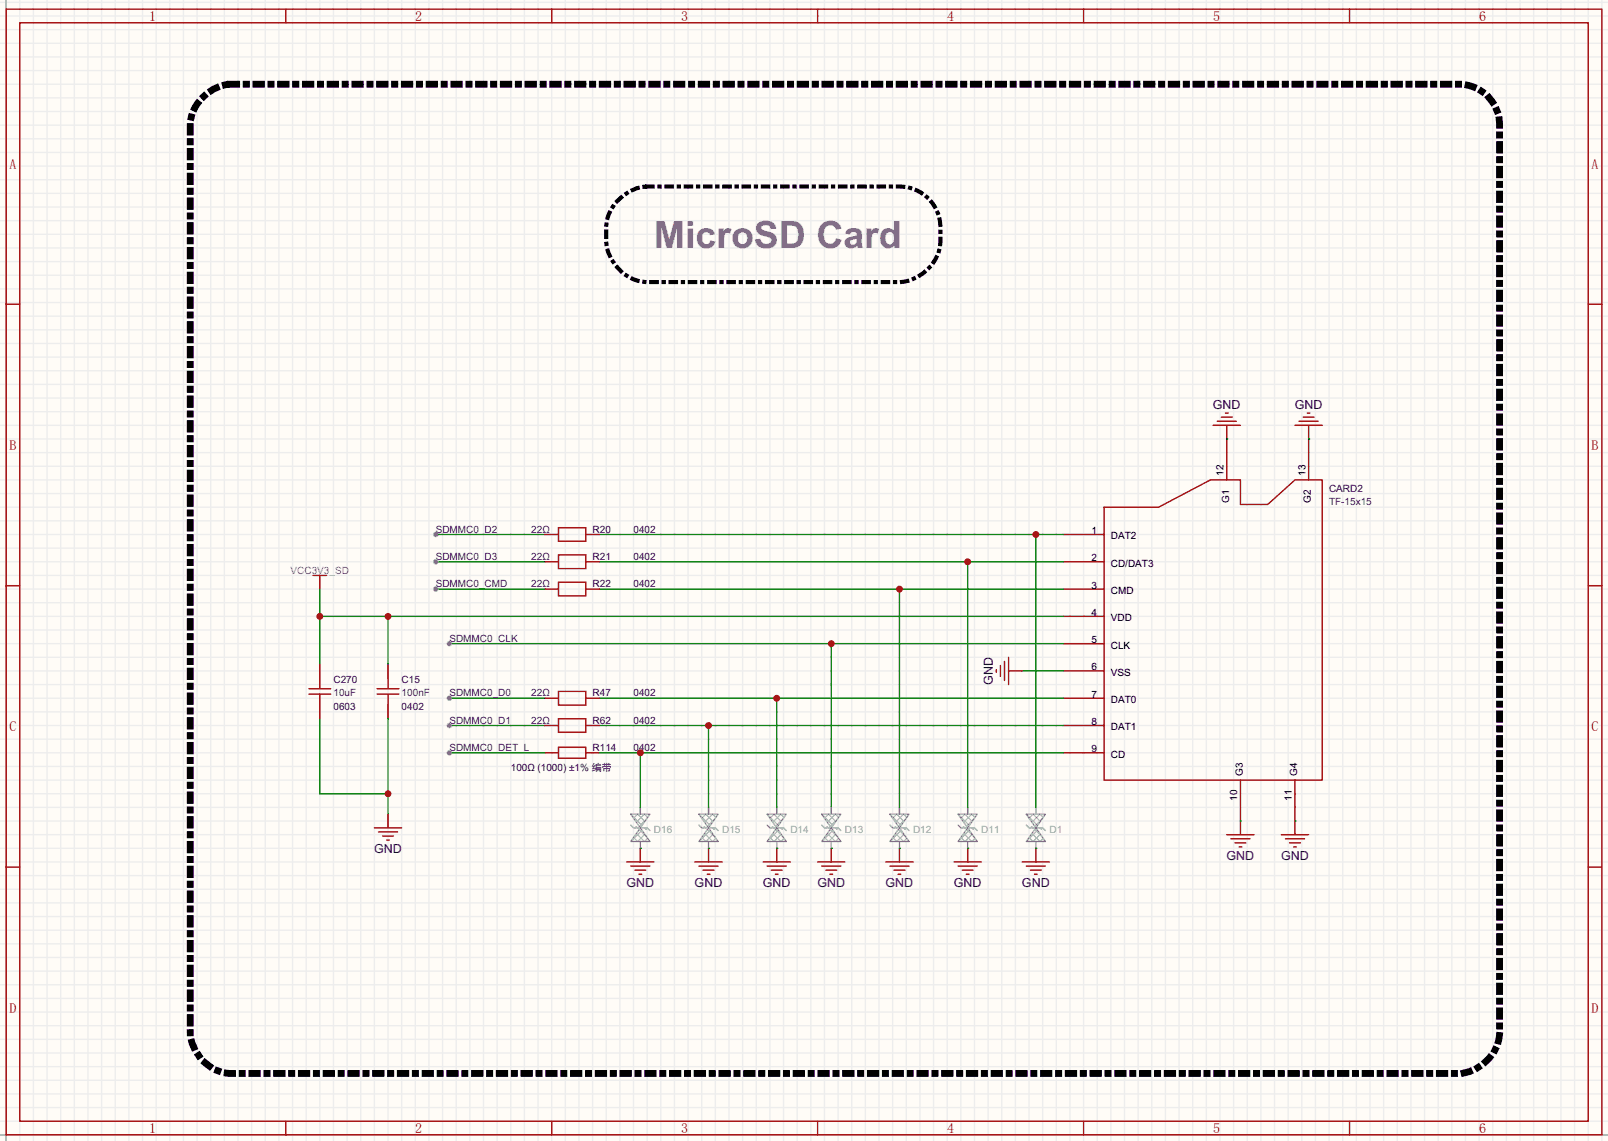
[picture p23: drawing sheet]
<svg xmlns="http://www.w3.org/2000/svg" width="299mm" height="212mm" viewBox="0 0 299 212" stroke-linecap="round" stroke-linejoin="round" font-family="sans-serif">
<defs><g id="words">
<text font-size="7" fill="#93c" x="121.8" y="46.2">MicroSD Card</text>
<g font-size="2.6" fill="#a00000">
<text x="27.8" y="3.9">1</text>
<text x="77.3" y="3.9">2</text>
<text x="126.9" y="3.9">3</text>
<text x="176.4" y="3.9">4</text>
<text x="225.9" y="3.9">5</text>
<text x="275.4" y="3.9">6</text>
<text x="1.8" y="31.4">A</text>
<text x="296.4" y="31.4">A</text>
<text x="1.8" y="83.8">B</text>
<text x="296.4" y="83.8">B</text>
<text x="1.8" y="136.2">C</text>
<text x="296.4" y="136.2">C</text>
<text x="1.8" y="188.6">D</text>
<text x="296.4" y="188.6">D</text>
<text x="27.8" y="210.9">1</text>
<text x="77.3" y="210.9">2</text>
<text x="126.9" y="210.9">3</text>
<text x="176.4" y="210.9">4</text>
<text x="225.9" y="210.9">5</text>
<text x="275.4" y="210.9">6</text>
</g>
<g font-size="2.3" fill="#000080">
<text x="225.9" y="76.2">GND</text>
<text x="241.1" y="76.2">GND</text>
<text x="184.9" y="127.5" transform="rotate(-90 184.9 127.5)">GND</text>
<text x="69.7" y="158.8">GND</text>
<text x="228.4" y="160">GND</text>
<text x="238.6" y="160">GND</text>
<text x="116.7" y="165.1">GND</text>
<text x="129.4" y="165.1">GND</text>
<text x="142.1" y="165.1">GND</text>
<text x="152.2" y="165.1">GND</text>
<text x="164.9" y="165.1">GND</text>
<text x="177.6" y="165.1">GND</text>
<text x="190.3" y="165.1">GND</text>
</g>
<g font-size="1.9">
<text x="227.9" y="88.6" transform="rotate(-90 227.9 88.6)">12</text>
<text x="243.1" y="88.6" transform="rotate(-90 243.1 88.6)">13</text>
<text x="228.9" y="93.6" transform="rotate(-90 228.9 93.6)">G1</text>
<text x="244.1" y="93.6" transform="rotate(-90 244.1 93.6)">G2</text>
<text x="203.3" y="99.4">1</text>
<text x="206.9" y="100.4">DAT2</text>
<text x="203.3" y="104.5">2</text>
<text x="206.9" y="105.5">CD/DAT3</text>
<text x="203.3" y="109.6">3</text>
<text x="206.9" y="110.6">CMD</text>
<text x="203.3" y="114.6">4</text>
<text x="203.3" y="119.7">5</text>
<text x="206.9" y="115.6">VDD</text>
<text x="203.3" y="124.8">6</text>
<text x="206.9" y="120.7">CLK</text>
<text x="206.9" y="125.8">VSS</text>
<text x="203.3" y="129.9">7</text>
<text x="206.9" y="130.9">DAT0</text>
<text x="203.3" y="135">8</text>
<text x="206.9" y="136">DAT1</text>
<text x="203.3" y="140">9</text>
<text x="206.9" y="141">CD</text>
<text x="230.4" y="149" transform="rotate(-90 230.4 149)">10</text>
<text x="231.4" y="144.4" transform="rotate(-90 231.4 144.4)">G3</text>
<text x="240.6" y="149" transform="rotate(-90 240.6 149)">11</text>
<text x="241.6" y="144.4" transform="rotate(-90 241.6 144.4)">G4</text>
</g>
<g font-size="1.9" fill="#000080">
<text x="247.5" y="91.5">CARD2</text>
<text x="110.4" y="99.2">R20</text>
<text x="118" y="99.2">0402</text>
<text x="110.4" y="104.2">R21</text>
<text x="118" y="104.2">0402</text>
<text x="110.4" y="109.3">R22</text>
<text x="118" y="109.3">0402</text>
<text x="62.1" y="127.1">C270</text>
<text x="74.8" y="127.1">C15</text>
<text x="110.4" y="129.6">R47</text>
<text x="118" y="129.6">0402</text>
<text x="62.1" y="132.2">0603</text>
<text x="74.8" y="132.2">0402</text>
<text x="110.4" y="134.7">R62</text>
<text x="118" y="134.7">0402</text>
<text x="95.1" y="143.6">100Ω (</text>
<text x="100.7" y="143.6">10</text>
<text x="102.8" y="143.6">00)</text>
<text x="106" y="143.6">±1</text>
<text x="108.1" y="143.6">% 编带</text>
<text x="110.4" y="139.8">R114</text>
<text x="118" y="139.8">0402</text>
</g>
<g font-size="1.9" fill="#00f">
<text x="247.5" y="94.1">TF-15x15</text>
<text x="81.2" y="99.2">SDMMC0_D2</text>
<text x="98.9" y="99.2">22Ω</text>
<text x="81.2" y="104.2">SDMMC0_D3</text>
<text x="98.9" y="104.2">22Ω</text>
<text x="81.2" y="109.3">SDMMC0_CMD</text>
<text x="98.9" y="109.3">22Ω</text>
<text x="83.7" y="119.5">SDMMC0_CLK</text>
<text x="62.1" y="129.6">10uF</text>
<text x="74.8" y="129.6">100nF</text>
<text x="83.7" y="129.6">SDMMC0_D0</text>
<text x="98.9" y="129.6">22Ω</text>
<text x="83.7" y="134.7">SDMMC0_D1</text>
<text x="98.9" y="134.7">22Ω</text>
<text x="83.7" y="139.8">SDMMC0_DET_L</text>
</g>
<text font-size="1.9" fill="#90f" x="54.1" y="106.8">VCC3V3_SD</text>
<g font-size="1.9" fill="#999">
<text x="121.8" y="155">D16</text>
<text x="134.5" y="155">D15</text>
<text x="147.2" y="155">D14</text>
<text x="157.4" y="155">D13</text>
<text x="170.1" y="155">D12</text>
<text x="182.8" y="155">D11</text>
<text x="195.5" y="155">D1</text>
</g>
</g></defs>
<path d="M0 0h299.5v212.4h-299.5z" fill="#fffcf7"/>
<g fill="none" stroke="#ededed" stroke-width=".25">
<path d="M0 .4h299.5M0 3h299.5M0 5.5h299.5M0 8.1h299.5M0 10.6h299.5M0 13.1h299.5M0 15.7h299.5M0 18.2h299.5M1.1 0v212.4M3.7 0v212.4M6.2 0v212.4M8.8 0v212.4"/>
<path d="M11.3 0v212.4M13.8 0v212.4M16.4 0v212.4M18.9 0v212.4M21.5 0v212.4M24 0v212.4M26.5 0v212.4M29.1 0v212.4M31.6 0v212.4M34.2 0v212.4M36.7 0v212.4M39.2 0v212.4"/>
<path d="M41.8 0v212.4M44.3 0v212.4M46.9 0v212.4M49.4 0v212.4M51.9 0v212.4M54.5 0v212.4M57 0v212.4M59.6 0v212.4M62.1 0v212.4M64.6 0v212.4M67.2 0v212.4M69.7 0v212.4"/>
<path d="M72.3 0v212.4M74.8 0v212.4M77.3 0v212.4M79.9 0v212.4M82.4 0v212.4M85 0v212.4M87.5 0v212.4M90 0v212.4M92.6 0v212.4M95.1 0v212.4M97.7 0v212.4M100.2 0v212.4"/>
<path d="M102.7 0v212.4M105.3 0v212.4M107.8 0v212.4M110.4 0v212.4M112.9 0v212.4M115.4 0v212.4M118 0v212.4M120.5 0v212.4M123.1 0v212.4M125.6 0v212.4M128.1 0v212.4M130.7 0v212.4"/>
<path d="M133.2 0v212.4M135.8 0v212.4M138.3 0v212.4M140.8 0v212.4M143.4 0v212.4M145.9 0v212.4M148.5 0v212.4M151 0v212.4M153.5 0v212.4M156.1 0v212.4M158.6 0v212.4M161.2 0v212.4"/>
<path d="M163.7 0v212.4M166.2 0v212.4M168.8 0v212.4M171.3 0v212.4M173.9 0v212.4M176.4 0v212.4M178.9 0v212.4M181.5 0v212.4M184 0v212.4M186.6 0v212.4M189.1 0v212.4M191.6 0v212.4"/>
<path d="M194.2 0v212.4M196.7 0v212.4M199.3 0v212.4M201.8 0v212.4M204.3 0v212.4M206.9 0v212.4M209.4 0v212.4M212 0v212.4M214.5 0v212.4M217 0v212.4M219.6 0v212.4M222.1 0v212.4"/>
<path d="M224.7 0v212.4M227.2 0v212.4M229.7 0v212.4M232.3 0v212.4M234.8 0v212.4M237.4 0v212.4M239.9 0v212.4M242.4 0v212.4M245 0v212.4M247.5 0v212.4M250.1 0v212.4M252.6 0v212.4"/>
<path d="M255.1 0v212.4M257.7 0v212.4M260.2 0v212.4M262.8 0v212.4M265.3 0v212.4M267.8 0v212.4M270.4 0v212.4M272.9 0v212.4M275.5 0v212.4M278 0v212.4M280.5 0v212.4M283.1 0v212.4"/>
<path d="M285.6 0v212.4M288.2 0v212.4M290.7 0v212.4M293.2 0v212.4M295.8 0v212.4M298.3 0v212.4M0 20.8h299.5M0 23.3h299.5M0 25.8h299.5M0 28.4h299.5M0 30.9h299.5M0 33.5h299.5"/>
<path d="M0 36h299.5M0 38.5h299.5M0 41.1h299.5M0 43.6h299.5M0 46.2h299.5M0 48.7h299.5M0 51.2h299.5M0 53.8h299.5M0 56.3h299.5M0 58.9h299.5M0 61.4h299.5M0 63.9h299.5"/>
<path d="M0 66.5h299.5M0 69h299.5M0 71.6h299.5M0 74.1h299.5M0 76.6h299.5M0 79.2h299.5M0 81.7h299.5M0 84.3h299.5M0 86.8h299.5M0 89.3h299.5M0 91.9h299.5M0 94.4h299.5"/>
<path d="M0 97h299.5M0 99.5h299.5M0 102h299.5M0 104.6h299.5M0 107.1h299.5M0 109.7h299.5M0 112.2h299.5M0 114.7h299.5M0 117.3h299.5M0 119.8h299.5M0 122.4h299.5M0 124.9h299.5"/>
<path d="M0 127.4h299.5M0 130h299.5M0 132.5h299.5M0 135.1h299.5M0 137.6h299.5M0 140.1h299.5M0 142.7h299.5M0 145.2h299.5M0 147.8h299.5M0 150.3h299.5M0 152.8h299.5M0 155.4h299.5"/>
<path d="M0 157.9h299.5M0 160.5h299.5M0 163h299.5M0 165.5h299.5M0 168.1h299.5M0 170.6h299.5M0 173.2h299.5M0 175.7h299.5M0 178.2h299.5M0 180.8h299.5M0 183.3h299.5M0 185.9h299.5"/>
<path d="M0 188.4h299.5M0 190.9h299.5M0 193.5h299.5M0 196h299.5M0 198.6h299.5M0 201.1h299.5M0 203.6h299.5M0 206.2h299.5M0 208.7h299.5M0 211.3h299.5"/>
</g>
<path d="M1.1 0v212.4M0 211.3h299.5" fill="none" stroke="#999" stroke-width=".25"/>
<g fill="none" stroke="#a10000" stroke-width=".25">
<path d="M1.1 1.7h297.2v209.6h-297.2zM3.7 4.2h292.1v204.5h-292.1zM53.2 1.7v2.5M102.7 1.7v2.5M152.3 1.7v2.5M201.8 1.7v2.5M251.3 1.7v2.5M1.1 56.6h2.6M295.8 56.6h2.5M205.6 94.4h10.2l9.6-5.1h5.6v4.6h5.1l5.1-4.6h5.1v55.9h-40.7zM1.1 109h2.6M295.8 109h2.5"/>
<path d="M70.2 129.2h4.1M70.2 128.2h4.1M72.3 126.2v2M72.3 129.2v2M104 139.1h5.1v2.1h-5.1zM1.1 161.4h2.6M295.8 161.4h2.5M53.2 208.7v2.6M102.7 208.7v2.6M152.3 208.7v2.6M201.8 208.7v2.6M251.3 208.7v2.6"/>
</g>
<g fill="none" stroke="#870000" stroke-width=".25">
<path d="M198 99.5h7.6M228.5 81.7v7.6M243.7 81.7v7.6M198 104.6h7.6M198 109.7h7.6M198 114.7h7.6M198 119.8h7.6M72.3 123.6v2.6M72.3 131.2v2.6M198 124.9h7.6M198 130h7.6M198 135.1h7.6"/>
<path d="M101.5 140.1h2.5M109.1 140.1h2.5M198 140.1h7.6M231 145.2v7.6M241.2 145.2v7.6"/>
</g>
<path d="M83.7 119.8h114.3M154.8 119.8v30.5M190.4 124.9h7.6" fill="none" stroke="#008700" stroke-width=".25"/>
<path d="M43.1 15.7h228.6a7.6 7.6 0 0 1 7.6 7.6v168.9a8.2 8.2 0 0 1-7.6 7.6h-228.6a8.2 8.2 0 0 1-7.7-7.6v-168.9a8.2 8.2 0 0 1 7.7-7.6" fill="none" stroke="#000" stroke-width="1.3" stroke-dasharray="1 1.8 0 1.8"/>
<path d="M120.5 34.7h47a7.6 7.6 0 0 1 7.6 7.6 9.1 9.1 0 0 1-1.4 6.7 8.3 8.3 0 0 1-6.2 3.5h-47a8.2 8.2 0 0 1-7.6-7.6 9.1 9.1 0 0 1 1.4-6.7 8.3 8.3 0 0 1 6.2-3.5" fill="none" stroke="#000" stroke-width=".76" stroke-dasharray="1 1.3 0 1.3"/>
<circle cx="154.8" cy="119.8" r=".63" fill="#c00"/>
<circle cx="83.7" cy="119.8" r=".51" fill="#999"/>
<path d="M59.6 133.8v14h12.7M72.3 133.8v17.8" fill="none" stroke="#008700" stroke-width=".25"/>
<circle cx="72.3" cy="147.8" r=".63" fill="#c00"/>
<path d="M59.6 108.4v1.3" fill="none" stroke="#870000" stroke-width=".25"/>
<path d="M58.3 107.1h2.5M59.6 107.1v1.3" fill="none" stroke="#a10000" stroke-width=".25"/>
<path d="M81.2 99.5h20.3" fill="none" stroke="#008700" stroke-width=".25"/>
<circle cx="81.2" cy="99.5" r=".51" fill="#999"/>
<path d="M81.2 104.6h20.3" fill="none" stroke="#008700" stroke-width=".25"/>
<circle cx="81.2" cy="104.6" r=".51" fill="#999"/>
<path d="M81.2 109.7h20.3" fill="none" stroke="#008700" stroke-width=".25"/>
<circle cx="81.2" cy="109.7" r=".51" fill="#999"/>
<path d="M83.7 130h17.8" fill="none" stroke="#008700" stroke-width=".25"/>
<circle cx="83.7" cy="130" r=".51" fill="#999"/>
<path d="M83.7 135.1h17.8" fill="none" stroke="#008700" stroke-width=".25"/>
<circle cx="83.7" cy="135.1" r=".51" fill="#999"/>
<path d="M83.7 140.1h17.8" fill="none" stroke="#008700" stroke-width=".25"/>
<circle cx="83.7" cy="140.1" r=".51" fill="#999"/>
<path d="M59.6 114.7h138.4M59.6 109.7v13.9M72.3 114.7v8.9" fill="none" stroke="#008700" stroke-width=".25"/>
<g fill="#c00">
<circle cx="72.3" cy="114.7" r=".63"/>
<circle cx="59.6" cy="114.7" r=".63"/>
</g>
<g fill="none" stroke="#999" stroke-width=".25">
<path d="M117.5 151.6h3.5l-1.7 2.5zM117.5 153.6l.5 .5h2.5l.5 .5M119.3 154.1l1.7 2.5h-3.5zM119.3 150.3v1.3M119.3 156.6v1.3M130.2 151.6h3.5l-1.7 2.5zM130.2 153.6l.5 .5h2.5l.5 .5M132 154.1l1.7 2.5h-3.5zM132 150.3v1.3M132 156.6v1.3M142.9 151.6h3.5l-1.7 2.5zM142.9 153.6l.5 .5h2.5l.5 .5"/>
<path d="M144.7 154.1l1.7 2.5h-3.5zM144.7 150.3v1.3M144.7 156.6v1.3M153 151.6h3.6l-1.8 2.5zM153 153.6l.5 .5h2.6l.5 .5M154.8 154.1l1.8 2.5h-3.6zM154.8 150.3v1.3M154.8 156.6v1.3M165.7 151.6h3.6l-1.8 2.5zM165.7 153.6l.5 .5h2.6l.5 .5M167.5 154.1l1.8 2.5h-3.6zM167.5 150.3v1.3"/>
<path d="M167.5 156.6v1.3M178.4 151.6h3.6l-1.8 2.5zM178.4 153.6l.5 .5h2.6l.5 .5M180.2 154.1l1.8 2.5h-3.6zM180.2 150.3v1.3M180.2 156.6v1.3M191.1 151.6h3.6l-1.8 2.5zM191.1 153.6l.5 .5h2.6l.5 .5M192.9 154.1l1.8 2.5h-3.6zM192.9 150.3v1.3M192.9 156.6v1.3"/>
</g>
<g fill="none" stroke="#999" stroke-width=".19">
<path d="M117.5 151.6l2.1 2.1M118 152.3l.7-.7 1.4 1.3M118.5 153.9l-.3 .2M118.5 155.2l1.5 1.4 .6-.6M118.5 153.9l.2 .2M119 154.4l1.4 1.4M119.6 154.6l-2.1 2M120 154.1l.3 .3M120.1 155.3l-1.4 1.3-.7-.7M120.4 152.4l-1.4 1.4M120.5 154.1l-.3 .3M120.6 152.2l-.6-.6-1.5 1.5"/>
<path d="M130.2 151.6l2.1 2.1M130.7 152.3l.7-.7 1.4 1.3M131.2 153.9l-.3 .2M131.2 155.2l1.5 1.4 .6-.6M131.2 153.9l.2 .2M131.7 154.4l1.4 1.4M132.3 154.6l-2.1 2M132.7 154.1l.3 .3M132.8 155.3l-1.4 1.3-.7-.7M133.1 152.4l-1.4 1.4M133.2 154.1l-.3 .3M133.3 152.2l-.6-.6-1.5 1.5"/>
<path d="M142.9 151.6l2.1 2.1M143.4 152.3l.7-.7 1.4 1.3M143.9 153.9l-.3 .2M143.9 155.2l1.5 1.4 .6-.6M143.9 153.9l.2 .2M144.4 154.4l1.4 1.4M145 154.6l-2.1 2M145.4 154.1l.3 .3M145.5 155.3l-1.4 1.3-.7-.7M145.8 152.4l-1.4 1.4M145.9 154.1l-.3 .3M146 152.2l-.6-.6-1.5 1.5"/>
<path d="M153 151.6l2.1 2.1M153.6 152.3l.7-.7 1.3 1.3M154 153.9l-.2 .2M154.1 155.2l1.5 1.4 .6-.6M154.1 153.9l.2 .2M154.6 154.4l1.4 1.4M155.1 154.6l-2.1 2M155.6 154.1l.3 .3M155.6 155.3l-1.3 1.3-.7-.7M156 152.4l-1.4 1.4M156.1 154.1l-.3 .3M156.2 152.2l-.6-.6-1.5 1.5"/>
<path d="M165.7 151.6l2.1 2.1M166.3 152.3l.7-.7 1.3 1.3M166.7 153.9l-.2 .2M166.8 155.2l1.5 1.4 .6-.6M166.8 153.9l.2 .2M167.3 154.4l1.4 1.4M167.8 154.6l-2.1 2M168.3 154.1l.3 .3M168.3 155.3l-1.3 1.3-.7-.7M168.7 152.4l-1.4 1.4M168.8 154.1l-.3 .3M168.9 152.2l-.6-.6-1.5 1.5"/>
<path d="M178.4 151.6l2.1 2.1M179 152.3l.7-.7 1.3 1.3M179.4 153.9l-.2 .2M179.5 155.2l1.5 1.4 .6-.6M179.5 153.9l.2 .2M180 154.4l1.4 1.4M180.5 154.6l-2.1 2M181 154.1l.3 .3M181 155.3l-1.3 1.3-.7-.7M181.4 152.4l-1.4 1.4M181.5 154.1l-.3 .3M181.6 152.2l-.6-.6-1.5 1.5"/>
<path d="M191.1 151.6l2.1 2.1M191.7 152.3l.7-.7 1.3 1.3M192.1 153.9l-.2 .2M192.2 155.2l1.5 1.4 .6-.6M192.2 153.9l.2 .2M192.7 154.4l1.4 1.4M193.2 154.6l-2.1 2M193.7 154.1l.3 .3M193.7 155.3l-1.3 1.3-.7-.7M194.1 152.4l-1.4 1.4M194.2 154.1l-.3 .3M194.3 152.2l-.6-.6-1.5 1.5"/>
</g>
<path d="M111.6 99.5h86.4M192.9 99.5v50.8" fill="none" stroke="#008700" stroke-width=".25"/>
<circle cx="192.9" cy="99.5" r=".63" fill="#c00"/>
<path d="M111.6 104.6h86.4M180.2 104.6v45.7" fill="none" stroke="#008700" stroke-width=".25"/>
<circle cx="180.2" cy="104.6" r=".63" fill="#c00"/>
<path d="M111.6 109.7h86.4M167.5 109.7v40.6" fill="none" stroke="#008700" stroke-width=".25"/>
<circle cx="167.5" cy="109.7" r=".63" fill="#c00"/>
<path d="M111.6 130h86.4M144.7 130v20.3" fill="none" stroke="#008700" stroke-width=".25"/>
<circle cx="144.7" cy="130" r=".63" fill="#c00"/>
<path d="M111.6 135.1h86.4M132 135.1v15.2" fill="none" stroke="#008700" stroke-width=".25"/>
<circle cx="132" cy="135.1" r=".63" fill="#c00"/>
<path d="M111.6 140.1h86.4M119.3 140.1v10.2" fill="none" stroke="#008700" stroke-width=".25"/>
<circle cx="119.3" cy="140.1" r=".63" fill="#c00"/>
<g fill="none" stroke="#870000" stroke-width=".25">
<path d="M228.5 79.2v2.5M243.7 79.2v2.5M101.5 99.5h2.5M109.1 99.5h2.5M101.5 104.6h2.5M101.5 109.7h2.5M109.1 104.6h2.5M109.1 109.7h2.5M59.6 123.6v2.6M59.6 131.2v2.6M101.5 130h2.5M101.5 135.1h2.5"/>
<path d="M109.1 130h2.5M109.1 135.1h2.5M187.8 124.9h2.6M72.3 151.6v2.5M119.3 157.9v2.6M132 157.9v2.6M144.7 157.9v2.6M154.8 157.9v2.6M167.5 157.9v2.6M180.2 157.9v2.6M192.9 157.9v2.6M231 152.8v2.6"/>
<path d="M241.2 152.8v2.6"/>
</g>
<g fill="none" stroke="#a10000" stroke-width=".25">
<path d="M225.9 79.2h5.1M226.7 78.4h3.6M227.5 77.7h2M228.2 76.9h.5M241.2 79.2h5.1M241.9 78.4h3.6M242.7 77.7h2M243.5 76.9h.5M104 98.2h5.1v2.6h-5.1zM104 103.3h5.1v2.5h-5.1zM104 108.4h5.1v2.5h-5.1zM57.5 129.2h4.1"/>
<path d="M57.5 128.2h4.1M59.6 126.2v2M59.6 129.2v2M104 128.7h5.1v2.5h-5.1zM104 133.8h5.1v2.5h-5.1zM185.5 124.6v.6M186.3 123.9v2M187.1 123.1v3.6M187.8 122.4v5M69.7 154.1h5.1M70.5 154.9h3.5M71.2 155.6h2.1"/>
<path d="M72 156.4h.5M228.5 155.4h5.1M229.2 156.1h3.6M230 156.9h2M230.8 157.7h.5M238.6 155.4h5.1M239.4 156.1h3.6M240.2 156.9h2M240.9 157.7h.5M116.7 160.5h5.1M117.5 161.2h3.5M118.2 162h2.1"/>
<path d="M119 162.7h.5M129.4 160.5h5.1M130.2 161.2h3.5M130.9 162h2.1M131.7 162.7h.5M142.1 160.5h5.1M142.9 161.2h3.5M143.6 162h2.1M144.4 162.7h.5M152.3 160.5h5.1M153 161.2h3.6M153.8 162h2"/>
<path d="M154.6 162.7h.5M165 160.5h5.1M165.7 161.2h3.6M166.5 162h2M167.3 162.7h.5M177.7 160.5h5.1M178.4 161.2h3.6M179.2 162h2M180 162.7h.5M190.4 160.5h5.1M191.1 161.2h3.6M191.9 162h2"/>
<path d="M192.7 162.7h.5"/>
</g>
<path d="M228.5 81.7h.1M243.7 81.7h.1M119.3 157.9h.1M132 157.9h.1M144.7 157.9h.1M154.8 157.9h.1M167.5 157.9h.1M180.2 157.9h.1M192.9 157.9h.1M231 152.8h.1M241.2 152.8h.1" fill="none" stroke="#008700" stroke-width=".25"/>
<use href="#words"/>
</svg>
